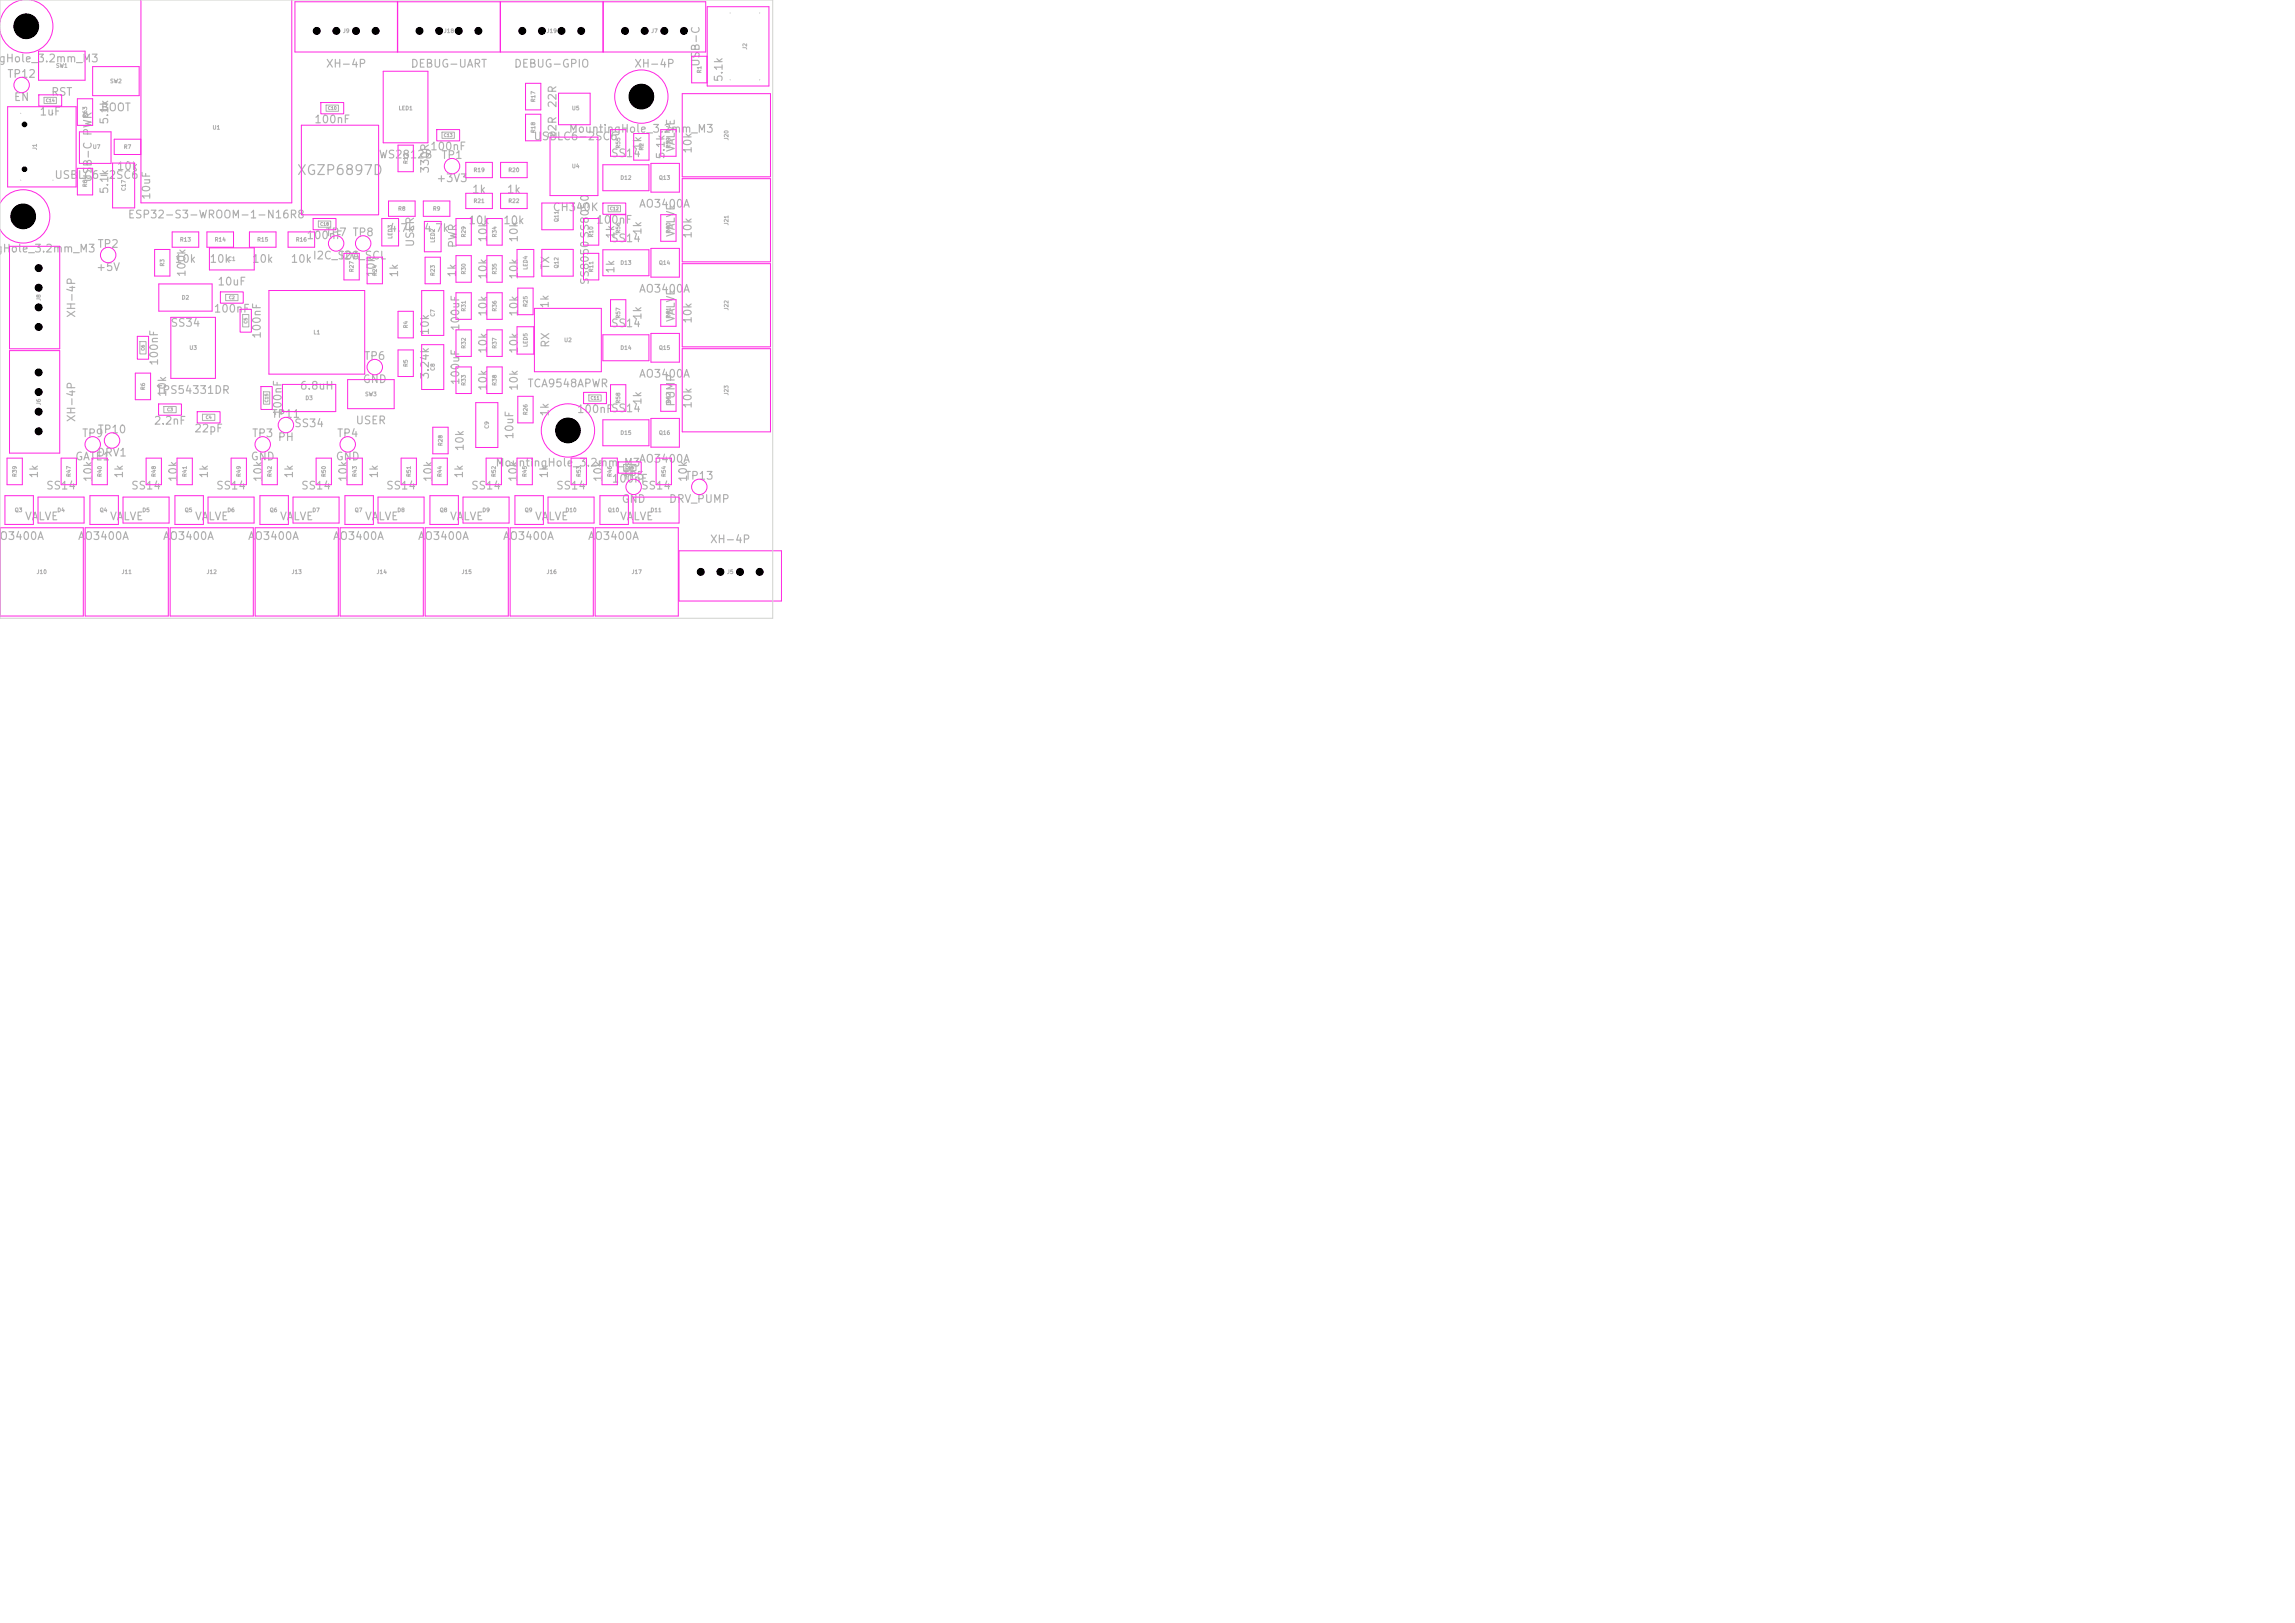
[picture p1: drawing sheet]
<svg xmlns="http://www.w3.org/2000/svg" width="297mm" height="210mm" viewBox="0 0 297 210" stroke-linecap="round" stroke-linejoin="round" font-family="sans-serif">
<defs><g id="words">
<text font-size="1.3" fill="#afafaf" x="38.3" y="23">XGZP6897D</text>
<g font-size="1" fill="#afafaf">
<text x="-.2" y="8.3">gHole_3.2mm_M3</text>
<text x=".9" y="10.3">TP12</text>
<text x="42.1" y="9">XH-4P</text>
<text x="53.1" y="9">DEBUG-UART</text>
<text x="66.4" y="9">DEBUG-GPIO</text>
<text x="82" y="9">XH-4P</text>
<text x="90.8" y="8.7" transform="rotate(-90 90.8 8.7)">USB-C</text>
<text x="93.7" y="10.7" transform="rotate(-90 93.7 10.7)">5.1k</text>
<text x="1.7" y="13.3">EN</text>
<text x="5" y="15.2">1uF</text>
<text x="6.5" y="12.6">RST</text>
<text x="13" y="14.6">BOOT</text>
<text x="14.2" y="16.2" transform="rotate(-90 14.2 16.2)">5.1k</text>
<text x="40.6" y="16.2">100nF</text>
<text x="72.2" y="14.1" transform="rotate(-90 72.2 14.1)">22R</text>
<text x="73.5" y="17.4">MountingHole_3.2mm_M3</text>
<text x="7" y="23.4">USBLC6-2SC6</text>
<text x="12.1" y="23.7" transform="rotate(-90 12.1 23.7)">USB-C PWR</text>
<text x="15" y="22.2">10k</text>
<text x="48.9" y="20.7">WS2812B</text>
<text x="55.6" y="19.7">100nF</text>
<text x="55.7" y="22.5" transform="rotate(-90 55.7 22.5)">330R</text>
<text x="56.4" y="23.8">+3V3</text>
<text x="57" y="20.8">TP1</text>
<text x="69" y="18.4">USBLC6-2SC6</text>
<text x="72.2" y="18.1" transform="rotate(-90 72.2 18.1)">22R</text>
<text x="79" y="20.6">SS14</text>
<text x="83.2" y="19.5" transform="rotate(-90 83.2 19.5)">1k</text>
<text x="86.2" y="20.7" transform="rotate(-90 86.2 20.7)">5.1k</text>
<text x="87.6" y="19.7" transform="rotate(-90 87.6 19.7)">VALVE</text>
<text x="89.7" y="20" transform="rotate(-90 89.7 20)">10k</text>
<text x="14.2" y="25.2" transform="rotate(-90 14.2 25.2)">5.1k</text>
<text x="16.5" y="28.5">ESP32-S3-WROOM-1-N16R8</text>
<text x="19.7" y="25.9" transform="rotate(-90 19.7 25.9)">10uF</text>
<text x="60.5" y="29.2">10k</text>
<text x="61" y="25.2">1k</text>
<text x="65" y="29.2">10k</text>
<text x="65.5" y="25.2">1k</text>
<text x="71.4" y="27.6">CH340K</text>
<text x="77.1" y="29.2">100nF</text>
<text x="82.6" y="27.1">AO3400A</text>
<text x="-.6" y="32.9">gHole_3.2mm_M3</text>
<text x="12.4" y="35.3">+5V</text>
<text x="12.5" y="32.3">TP2</text>
<text x="22.5" y="34.2">10k</text>
<text x="24.2" y="35.9" transform="rotate(-90 24.2 35.9)">100k</text>
<text x="27" y="34.2">10k</text>
<text x="32.5" y="34.2">10k</text>
<text x="37.5" y="34.2">10k</text>
<text x="39.6" y="31.2">100nF</text>
<text x="40.4" y="33.8">I2C_SDA</text>
<text x="42" y="30.8">TP7 TP8</text>
<text x="43.9" y="33.8">I2C_SCL</text>
<text x="48.7" y="36" transform="rotate(-90 48.7 36)">10k</text>
<text x="50.3" y="30.2">4.7k</text>
<text x="51.7" y="36" transform="rotate(-90 51.7 36)">1k</text>
<text x="53.8" y="32.1" transform="rotate(-90 53.8 32.1)">USER</text>
<text x="54.8" y="30.2">4.7k</text>
<text x="59.2" y="36" transform="rotate(-90 59.2 36)">1k</text>
<text x="59.3" y="32.2" transform="rotate(-90 59.3 32.2)">PWR</text>
<text x="63.2" y="31.5" transform="rotate(-90 63.2 31.5)">10k</text>
<text x="67.2" y="31.5" transform="rotate(-90 67.2 31.5)">10k</text>
<text x="71.3" y="35" transform="rotate(-90 71.3 35)">TX</text>
<text x="79" y="31.6">SS14</text>
<text x="79.7" y="35.5" transform="rotate(-90 79.7 35.5)">1k</text>
<text x="79.7" y="31" transform="rotate(-90 79.7 31)">1k</text>
<text x="83.2" y="30.5" transform="rotate(-90 83.2 30.5)">1k</text>
<text x="87.6" y="30.7" transform="rotate(-90 87.6 30.7)">VALVE</text>
<text x="89.7" y="31" transform="rotate(-90 89.7 31)">10k</text>
<text x="10" y="41.2" transform="rotate(-90 10 41.2)">XH-4P</text>
<text x="27.6" y="40.7">100nF</text>
<text x="28.1" y="37.2">10uF</text>
<text x="63.2" y="41.1" transform="rotate(-90 63.2 41.1)">10k</text>
<text x="63.2" y="36.3" transform="rotate(-90 63.2 36.3)">10k</text>
<text x="67.2" y="41.1" transform="rotate(-90 67.2 41.1)">10k</text>
<text x="67.2" y="36.3" transform="rotate(-90 67.2 36.3)">10k</text>
<text x="71.2" y="40" transform="rotate(-90 71.2 40)">1k</text>
<text x="76.4" y="37" transform="rotate(-90 76.4 37)">SS8050SS8050</text>
<text x="82.6" y="38.1">AO3400A</text>
<text x="83.2" y="41.5" transform="rotate(-90 83.2 41.5)">1k</text>
<text x="87.6" y="41.7" transform="rotate(-90 87.6 41.7)">VALVE</text>
<text x="89.7" y="42" transform="rotate(-90 89.7 42)">10k</text>
<text x="20.7" y="47.4" transform="rotate(-90 20.7 47.4)">100nF</text>
<text x="22" y="42.5">SS34</text>
<text x="34" y="43.9" transform="rotate(-90 34 43.9)">100nF</text>
<text x="47" y="46.8">TP6</text>
<text x="55.7" y="43.5" transform="rotate(-90 55.7 43.5)">10k</text>
<text x="59.7" y="42.9" transform="rotate(-90 59.7 42.9)">100uF</text>
<text x="63.2" y="45.9" transform="rotate(-90 63.2 45.9)">10k</text>
<text x="67.2" y="45.9" transform="rotate(-90 67.2 45.9)">10k</text>
<text x="71.3" y="45.1" transform="rotate(-90 71.3 45.1)">RX</text>
<text x="79" y="42.6">SS14</text>
<text x="20.2" y="51.2">TPS54331DR</text>
<text x="21.7" y="51.5" transform="rotate(-90 21.7 51.5)">10k</text>
<text x="36.7" y="53.9" transform="rotate(-90 36.7 53.9)">100nF</text>
<text x="38.7" y="50.7">6.8uH</text>
<text x="46.9" y="49.8">GND</text>
<text x="55.7" y="49.2" transform="rotate(-90 55.7 49.2)">3.24k</text>
<text x="59.7" y="49.9" transform="rotate(-90 59.7 49.9)">100uF</text>
<text x="63.2" y="50.7" transform="rotate(-90 63.2 50.7)">10k</text>
<text x="67.2" y="50.7" transform="rotate(-90 67.2 50.7)">10k</text>
<text x="68.2" y="50.4">TCA9548APWR</text>
<text x="71.2" y="54" transform="rotate(-90 71.2 54)">1k</text>
<text x="74.6" y="53.7">100nFSS14</text>
<text x="82.6" y="49.1">AO3400A</text>
<text x="83.2" y="52.5" transform="rotate(-90 83.2 52.5)">1k</text>
<text x="87.6" y="52.7" transform="rotate(-90 87.6 52.7)">PUMP</text>
<text x="89.7" y="53" transform="rotate(-90 89.7 53)">10k</text>
<text x="9.7" y="59.8">GATE1</text>
<text x="10" y="54.7" transform="rotate(-90 10 54.7)">XH-4P</text>
<text x="10.5" y="56.8">TP9</text>
<text x="12.5" y="59.3">DRV1</text>
<text x="12.6" y="56.3">TP10</text>
<text x="19.8" y="55.2">2.2nF</text>
<text x="25.1" y="56.2">22pF</text>
<text x="32.4" y="59.8">GND</text>
<text x="32.5" y="56.8">TP3</text>
<text x="35.1" y="54.3">TP11</text>
<text x="35.9" y="57.3">PH</text>
<text x="38" y="55.5">SS34</text>
<text x="43.4" y="59.8">GND</text>
<text x="43.5" y="56.8">TP4</text>
<text x="45.9" y="55.1">USER</text>
<text x="60.2" y="58.5" transform="rotate(-90 60.2 58.5)">10k</text>
<text x="66.7" y="56.9" transform="rotate(-90 66.7 56.9)">10uF</text>
<text x="5.1" y="62" transform="rotate(-90 5.1 62)">1k</text>
<text x="5.9" y="63.6">SS14</text>
<text x="12.1" y="62.5" transform="rotate(-90 12.1 62.5)">10k</text>
<text x="16.1" y="62" transform="rotate(-90 16.1 62)">1k</text>
<text x="16.9" y="63.6">SS14</text>
<text x="23.1" y="62.5" transform="rotate(-90 23.1 62.5)">10k</text>
<text x="27.1" y="62" transform="rotate(-90 27.1 62)">1k</text>
<text x="27.9" y="63.6">SS14</text>
<text x="34.1" y="62.5" transform="rotate(-90 34.1 62.5)">10k</text>
<text x="38.1" y="62" transform="rotate(-90 38.1 62)">1k</text>
<text x="38.9" y="63.6">SS14</text>
<text x="45.1" y="62.5" transform="rotate(-90 45.1 62.5)">10k</text>
<text x="49.1" y="62" transform="rotate(-90 49.1 62)">1k</text>
<text x="49.9" y="63.6">SS14</text>
<text x="56.1" y="62.5" transform="rotate(-90 56.1 62.5)">10k</text>
<text x="60.1" y="62" transform="rotate(-90 60.1 62)">1k</text>
<text x="60.9" y="63.6">SS14</text>
<text x="64" y="60.6">MountingHole_3.2mm_M3</text>
<text x="67.1" y="62.5" transform="rotate(-90 67.1 62.5)">10k</text>
<text x="71.1" y="62" transform="rotate(-90 71.1 62)">1k</text>
<text x="71.9" y="63.6">SS14</text>
<text x="78.1" y="62.5" transform="rotate(-90 78.1 62.5)">10k</text>
<text x="79.1" y="62.7">100nF</text>
<text x="80.4" y="65.3">GND</text>
<text x="80.5" y="62.3">TP5</text>
<text x="82.1" y="62" transform="rotate(-90 82.1 62)">1k</text>
<text x="82.6" y="60.1">AO3400A</text>
<text x="82.9" y="63.6">SS14</text>
<text x="86.5" y="65.3">DRV_PUMP</text>
<text x="88.6" y="62.3">TP13</text>
<text x="89.1" y="62.5" transform="rotate(-90 89.1 62.5)">10k</text>
<text x="-1" y="70.1">AO3400A</text>
<text x="3.2" y="67.6">VALVE</text>
<text x="10" y="70.1">AO3400A</text>
<text x="14.2" y="67.6">VALVE</text>
<text x="21" y="70.1">AO3400A</text>
<text x="25.2" y="67.6">VALVE</text>
<text x="32" y="70.1">AO3400A</text>
<text x="36.2" y="67.6">VALVE</text>
<text x="43" y="70.1">AO3400A</text>
<text x="47.2" y="67.6">VALVE</text>
<text x="54" y="70.1">AO3400A</text>
<text x="58.2" y="67.6">VALVE</text>
<text x="65" y="70.1">AO3400A</text>
<text x="69.2" y="67.6">VALVE</text>
<text x="76" y="70.1">AO3400A</text>
<text x="80.2" y="67.6">VALVE</text>
<text x="91.8" y="70.5">XH-4P</text>
</g>
<g font-size=".5" fill="#afafaf">
<text x="44.3" y="4.4">J9</text>
<text x="57.4" y="4.4">J18</text>
<text x="70.7" y="4.4">J19</text>
<text x="84.2" y="4.4">J7</text>
<text x="7.2" y="8.9">SW1</text>
<text x="14.2" y="10.9">SW2</text>
<text x="90.9" y="9.5" transform="rotate(-90 90.9 9.5)">R1</text>
<text x="96.8" y="6.5" transform="rotate(-90 96.8 6.5)">J2</text>
<text x="11.4" y="15.3" transform="rotate(-90 11.4 15.3)">R63</text>
<text x="27.5" y="16.9">U1</text>
<text x="51.5" y="14.4">LED1</text>
<text x="69.4" y="17.3" transform="rotate(-90 69.4 17.3)">R18</text>
<text x="69.4" y="13.3" transform="rotate(-90 69.4 13.3)">R17</text>
<text x="74" y="14.4">U5</text>
<text x="4.9" y="19.5" transform="rotate(-90 4.9 19.5)">J1</text>
<text x="12" y="19.4">U7</text>
<text x="16" y="19.4">R7</text>
<text x="52.9" y="21.3" transform="rotate(-90 52.9 21.3)">R12</text>
<text x="61.2" y="22.4">R19</text>
<text x="65.7" y="22.4">R20</text>
<text x="74" y="21.9">U4</text>
<text x="80.2" y="23.4">D12</text>
<text x="80.4" y="19.3" transform="rotate(-90 80.4 19.3)">R55</text>
<text x="83.4" y="19.5" transform="rotate(-90 83.4 19.5)">R2</text>
<text x="85.2" y="23.4">Q13</text>
<text x="86.9" y="19.3" transform="rotate(-90 86.9 19.3)">R59</text>
<text x="94.4" y="18.2" transform="rotate(-90 94.4 18.2)">J20</text>
<text x="11.4" y="24.3" transform="rotate(-90 11.4 24.3)">R64</text>
<text x="16.4" y="24.8" transform="rotate(-90 16.4 24.8)">C17</text>
<text x="51.5" y="27.4">R8</text>
<text x="56" y="27.4">R9</text>
<text x="61.2" y="26.4">R21</text>
<text x="65.7" y="26.4">R22</text>
<text x="72.4" y="28.8" transform="rotate(-90 72.4 28.8)">Q11</text>
<text x="94.4" y="29.2" transform="rotate(-90 94.4 29.2)">J21</text>
<text x="21.4" y="34.5" transform="rotate(-90 21.4 34.5)">R3</text>
<text x="23.2" y="31.4">R13</text>
<text x="27.7" y="31.4">R14</text>
<text x="29.5" y="33.9">C1</text>
<text x="33.2" y="31.4">R15</text>
<text x="38.2" y="31.4">R16</text>
<text x="45.9" y="35.3" transform="rotate(-90 45.9 35.3)">R27</text>
<text x="48.9" y="35.8" transform="rotate(-90 48.9 35.8)">R24</text>
<text x="50.9" y="31" transform="rotate(-90 50.9 31)">LED3</text>
<text x="56.4" y="35.8" transform="rotate(-90 56.4 35.8)">R23</text>
<text x="56.4" y="31.5" transform="rotate(-90 56.4 31.5)">LED2</text>
<text x="60.4" y="35.6" transform="rotate(-90 60.4 35.6)">R30</text>
<text x="60.4" y="30.8" transform="rotate(-90 60.4 30.8)">R29</text>
<text x="64.4" y="35.6" transform="rotate(-90 64.4 35.6)">R35</text>
<text x="64.4" y="30.8" transform="rotate(-90 64.4 30.8)">R34</text>
<text x="68.4" y="35" transform="rotate(-90 68.4 35)">LED4</text>
<text x="72.4" y="34.8" transform="rotate(-90 72.4 34.8)">Q12</text>
<text x="76.9" y="35.3" transform="rotate(-90 76.9 35.3)">R11</text>
<text x="76.9" y="30.8" transform="rotate(-90 76.9 30.8)">R10</text>
<text x="80.2" y="34.4">D13</text>
<text x="80.4" y="30.3" transform="rotate(-90 80.4 30.3)">R56</text>
<text x="85.2" y="34.4">Q14</text>
<text x="86.9" y="30.3" transform="rotate(-90 86.9 30.3)">R60</text>
<text x="5.4" y="39" transform="rotate(-90 5.4 39)">J8</text>
<text x="23.5" y="38.9">D2</text>
<text x="56.4" y="41" transform="rotate(-90 56.4 41)">C7</text>
<text x="60.4" y="40.4" transform="rotate(-90 60.4 40.4)">R31</text>
<text x="64.4" y="40.4" transform="rotate(-90 64.4 40.4)">R36</text>
<text x="68.4" y="39.8" transform="rotate(-90 68.4 39.8)">R25</text>
<text x="80.4" y="41.3" transform="rotate(-90 80.4 41.3)">R57</text>
<text x="86.9" y="41.3" transform="rotate(-90 86.9 41.3)">R61</text>
<text x="94.4" y="40.2" transform="rotate(-90 94.4 40.2)">J22</text>
<text x="24.4" y="45.4">U3</text>
<text x="40.5" y="43.4">L1</text>
<text x="52.9" y="47.5" transform="rotate(-90 52.9 47.5)">R5</text>
<text x="52.9" y="42.5" transform="rotate(-90 52.9 42.5)">R4</text>
<text x="60.4" y="45.2" transform="rotate(-90 60.4 45.2)">R32</text>
<text x="64.4" y="45.2" transform="rotate(-90 64.4 45.2)">R37</text>
<text x="68.4" y="45" transform="rotate(-90 68.4 45)">LED5</text>
<text x="72.9" y="44.4">U2</text>
<text x="80.2" y="45.4">D14</text>
<text x="85.2" y="45.4">Q15</text>
<text x="5.4" y="52.5" transform="rotate(-90 5.4 52.5)">J6</text>
<text x="18.9" y="50.5" transform="rotate(-90 18.9 50.5)">R6</text>
<text x="39.5" y="51.9">D3</text>
<text x="47.2" y="51.4">SW3</text>
<text x="56.4" y="48" transform="rotate(-90 56.4 48)">C8</text>
<text x="60.4" y="50" transform="rotate(-90 60.4 50)">R33</text>
<text x="64.4" y="50" transform="rotate(-90 64.4 50)">R38</text>
<text x="68.4" y="53.8" transform="rotate(-90 68.4 53.8)">R26</text>
<text x="80.4" y="52.3" transform="rotate(-90 80.4 52.3)">R58</text>
<text x="86.9" y="52.3" transform="rotate(-90 86.9 52.3)">R62</text>
<text x="94.4" y="51.2" transform="rotate(-90 94.4 51.2)">J23</text>
<text x="57.4" y="57.8" transform="rotate(-90 57.4 57.8)">R28</text>
<text x="63.4" y="55.5" transform="rotate(-90 63.4 55.5)">C9</text>
<text x="80.2" y="56.4">D15</text>
<text x="85.2" y="56.4">Q16</text>
<text x="2.3" y="61.8" transform="rotate(-90 2.3 61.8)">R39</text>
<text x="9.3" y="61.8" transform="rotate(-90 9.3 61.8)">R47</text>
<text x="13.3" y="61.8" transform="rotate(-90 13.3 61.8)">R40</text>
<text x="20.3" y="61.8" transform="rotate(-90 20.3 61.8)">R48</text>
<text x="24.3" y="61.8" transform="rotate(-90 24.3 61.8)">R41</text>
<text x="31.3" y="61.8" transform="rotate(-90 31.3 61.8)">R49</text>
<text x="35.3" y="61.8" transform="rotate(-90 35.3 61.8)">R42</text>
<text x="42.3" y="61.8" transform="rotate(-90 42.3 61.8)">R50</text>
<text x="46.3" y="61.8" transform="rotate(-90 46.3 61.8)">R43</text>
<text x="53.3" y="61.8" transform="rotate(-90 53.3 61.8)">R51</text>
<text x="57.3" y="61.8" transform="rotate(-90 57.3 61.8)">R44</text>
<text x="64.3" y="61.8" transform="rotate(-90 64.3 61.8)">R52</text>
<text x="68.3" y="61.8" transform="rotate(-90 68.3 61.8)">R45</text>
<text x="75.3" y="61.8" transform="rotate(-90 75.3 61.8)">R53</text>
<text x="79.3" y="61.8" transform="rotate(-90 79.3 61.8)">R46</text>
<text x="86.3" y="61.8" transform="rotate(-90 86.3 61.8)">R54</text>
<text x="1.8" y="66.4">Q3</text>
<text x="7.4" y="66.4">D4</text>
<text x="12.9" y="66.4">Q4</text>
<text x="18.4" y="66.4">D5</text>
<text x="23.9" y="66.4">Q5</text>
<text x="29.4" y="66.4">D6</text>
<text x="34.8" y="66.4">Q6</text>
<text x="40.4" y="66.4">D7</text>
<text x="45.9" y="66.4">Q7</text>
<text x="51.4" y="66.4">D8</text>
<text x="56.9" y="66.4">Q8</text>
<text x="62.4" y="66.4">D9</text>
<text x="67.8" y="66.4">Q9</text>
<text x="73.1" y="66.4">D10</text>
<text x="78.6" y="66.4">Q10</text>
<text x="84.1" y="66.4">D11</text>
<text x="4.7" y="74.4">J10</text>
<text x="15.7" y="74.4">J11</text>
<text x="26.7" y="74.4">J12</text>
<text x="37.7" y="74.4">J13</text>
<text x="48.7" y="74.4">J14</text>
<text x="59.7" y="74.4">J15</text>
<text x="70.7" y="74.4">J16</text>
<text x="81.7" y="74.4">J17</text>
<text x="94" y="74.4">J5</text>
</g>
<g font-size=".4" fill="#afafaf">
<text x="5.9" y="13.3">C14</text>
<text x="42.4" y="14.3">C10</text>
<text x="57.4" y="17.8">C13</text>
<text x="41.4" y="29.3">C18</text>
<text x="78.9" y="27.3">C12</text>
<text x="29.6" y="38.8">C2</text>
<text x="32.1" y="41.9" transform="rotate(-90 32.1 41.9)">C5</text>
<text x="18.8" y="45.4" transform="rotate(-90 18.8 45.4)">C6</text>
<text x="21.6" y="53.3">C3</text>
<text x="34.8" y="52.1" transform="rotate(-90 34.8 52.1)">C15</text>
<text x="76.4" y="51.8">C11</text>
<text x="26.6" y="54.3">C4</text>
<text x="80.9" y="60.8">C16</text>
</g>
</g></defs>
<g fill="none" stroke="#afafaf" stroke-width=".13">
<path d="M5.7 12.6h1.6v.8h-1.6zM42.2 13.6h1.6v.8h-1.6zM57.2 17.1h1.6v.8h-1.6zM29.2 38.1h1.6v.8h-1.6zM41.2 28.6h1.6v.8h-1.6zM78.7 26.6h1.6v.8h-1.6zM18.1 44.2h.8v1.6h-.8zM21.2 52.6h1.6v.8h-1.6zM26.2 53.6h1.6v.8h-1.6zM31.4 40.7h.8v1.6h-.8zM34.1 50.7h.8v1.6h-.8zM76.2 51.1h1.6v.8h-1.6z"/>
<path d="M80.7 60.1h1.6v.8h-1.6z"/>
</g>
<g fill="none" stroke="#ff26e2" stroke-width=".13">
<path d="M18.2 -.1v26.4h19.6v-26.3M1 13.8h8.8v10.4h-8.8zM5 6.6h6v3.8h-6zM5 12.3h3v1.4h-3zM10 12.8h2v3.4h-2zM10.3 17.1h4.1v4h-4.1zM12 8.6h6v3.8h-6zM14.8 18h3.4v2h-3.4zM38.2 .2h13.2v6.5h-13.2zM39 16.2h10v11.6h-10zM41.5 13.3h3v1.4h-3zM49.6 9.2h5.8v9.3h-5.8z"/>
<path d="M51.5 .2h13.2v6.5h-13.2zM51.5 18.8h2v3.4h-2zM56.5 16.8h3v1.4h-3zM64.8 .2h13.2v6.5h-13.2zM68 14.8h2v3.4h-2zM68 10.8h2v3.4h-2zM71.2 17.7h6.2v7.6h-6.2zM72.3 12.1h4.1v4h-4.1zM78.1 .2h13.2v6.5h-13.2zM79 16.8h2v3.4h-2zM82 17.3h2v3.4h-2zM85.5 16.8h2v3.4h-2z"/>
<path d="M88.3 12.1h11.4v10.8h-11.4zM89.5 7.3h2v3.4h-2zM91.5 .9h8v10.2h-8zM0 26.4a3.4 3.4 0 0 1 5.2-1.1 3.4 3.4 0 0 1 0 5.4 3.4 3.4 0 0 1-5.2-1.1M1.2 31.9h6.5v13.2h-6.5zM10 21.8h2v3.4h-2zM14.6 21.1h2.8v5.8h-2.8zM20 32.3h2v3.4h-2zM20.5 36.7h7v3.6h-7zM22.3 30h3.4v2h-3.4zM26.8 30h3.4v2h-3.4zM27.1 32.1h5.8v2.8h-5.8z"/>
<path d="M28.5 37.8h3v1.4h-3zM32.3 30h3.4v2h-3.4zM34.8 37.6h12.4v10.8h-12.4zM37.3 30h3.4v2h-3.4zM40.5 28.3h3v1.4h-3zM44.5 32.8h2v3.4h-2zM47.5 33.3h2v3.4h-2zM49.4 28.3h2.2v3.5h-2.2zM50.3 26h3.4v2h-3.4zM54.6 37.6h2.8v5.8h-2.8zM54.8 26h3.4v2h-3.4zM54.9 28.7h2.2v3.9h-2.2z"/>
<path d="M55 33.3h2v3.4h-2zM59 37.9h2v3.4h-2zM59 28.3h2v3.4h-2zM59 33.1h2v3.4h-2zM60.3 25h3.4v2h-3.4zM60.3 21h3.4v2h-3.4zM63 37.9h2v3.4h-2zM63 28.3h2v3.4h-2zM63 33.1h2v3.4h-2zM64.8 25h3.4v2h-3.4zM64.8 21h3.4v2h-3.4zM66.9 32.3h2.2v3.5h-2.2z"/>
<path d="M67 37.3h2v3.4h-2zM69.2 39.9h8.6v8.2h-8.6zM70.1 26.3h4.1v3.4h-4.1zM70.1 32.3h4.1v3.4h-4.1zM75.5 28.3h2v3.4h-2zM75.5 32.8h2v3.4h-2zM78 26.3h3v1.4h-3zM78 32.3h6v3.4h-6zM78 21.3h6v3.4h-6zM79 27.8h2v3.4h-2zM79 38.8h2v3.4h-2zM84.2 32.1h3.7v3.8h-3.7z"/>
<path d="M84.2 21.1h3.7v3.8h-3.7zM85.5 27.8h2v3.4h-2zM85.5 38.8h2v3.4h-2zM88.3 23.1h11.4v10.8h-11.4zM88.3 34.1h11.4v10.8h-11.4zM.9 59.3h2v3.4h-2zM1.2 45.4h6.5v13.2h-6.5zM7.9 59.3h2v3.4h-2zM11.9 59.3h2v3.4h-2zM17.5 48.3h2v3.4h-2zM17.8 43.5h1.4v3h-1.4zM18.9 59.3h2v3.4h-2z"/>
<path d="M20.5 52.3h3v1.4h-3zM22.1 41.1h5.8v7.9h-5.8zM22.9 59.3h2v3.4h-2zM25.5 53.3h3v1.4h-3zM29.9 59.3h2v3.4h-2zM31.1 40h1.4v3h-1.4zM33.8 50h1.4v3h-1.4zM33.9 59.3h2v3.4h-2zM36.5 49.7h6.9v3.6h-6.9zM40.9 59.3h2v3.4h-2zM44.9 59.3h2v3.4h-2zM45 49.1h6v3.8h-6z"/>
<path d="M51.5 40.3h2v3.4h-2zM51.5 45.3h2v3.4h-2zM51.9 59.3h2v3.4h-2zM54.6 44.6h2.8v5.8h-2.8zM55.9 59.3h2v3.4h-2zM56 55.3h2v3.4h-2zM59 42.7h2v3.4h-2zM59 47.5h2v3.4h-2zM61.6 52.1h2.8v5.8h-2.8zM62.9 59.3h2v3.4h-2zM63 42.7h2v3.4h-2zM63 47.5h2v3.4h-2z"/>
<path d="M66.9 42.3h2.2v3.5h-2.2zM66.9 59.3h2v3.4h-2zM67 51.3h2v3.4h-2zM73.9 59.3h2v3.4h-2zM75.5 50.8h3v1.4h-3zM77.9 59.3h2v3.4h-2zM78 43.3h6v3.4h-6zM78 54.3h6v3.4h-6zM79 49.8h2v3.4h-2zM80 59.8h3v1.4h-3zM84.2 43.1h3.7v3.8h-3.7zM84.2 54.1h3.7v3.8h-3.7z"/>
<path d="M84.9 59.3h2v3.4h-2zM85.5 49.8h2v3.4h-2zM88.3 45.1h11.4v10.8h-11.4zM0 68.3h10.8v11.4h-10.8zM.6 64.1h3.7v3.8h-3.7zM4.9 64.3h6v3.4h-6zM11 68.3h10.8v11.4h-10.8zM11.6 64.1h3.7v3.8h-3.7zM15.9 64.3h6v3.4h-6zM22 68.3h10.8v11.4h-10.8zM22.6 64.1h3.7v3.8h-3.7zM26.9 64.3h6v3.4h-6z"/>
<path d="M33 68.3h10.8v11.4h-10.8zM33.6 64.1h3.7v3.8h-3.7zM37.9 64.3h6v3.4h-6zM44 68.3h10.8v11.4h-10.8zM44.6 64.1h3.7v3.8h-3.7zM48.9 64.3h6v3.4h-6zM55 68.3h10.8v11.4h-10.8zM55.6 64.1h3.7v3.8h-3.7zM59.9 64.3h6v3.4h-6zM66 68.3h10.8v11.4h-10.8zM66.6 64.1h3.7v3.8h-3.7zM70.9 64.3h6v3.4h-6z"/>
<path d="M77 68.3h10.8v11.4h-10.8zM77.6 64.1h3.7v3.8h-3.7zM81.9 64.3h6v3.4h-6zM87.9 71.3h13.2v6.5h-13.2z"/>
<circle cx="2.8" cy="11" r="1"/>
<circle cx="3.4" cy="3.4" r="3.5"/>
<circle cx="83" cy="12.5" r="3.4"/>
<circle cx="14" cy="33" r="1"/>
<circle cx="43.5" cy="31.5" r="1"/>
<circle cx="47" cy="31.5" r="1"/>
<circle cx="58.5" cy="21.5" r="1"/>
<circle cx="12" cy="57.5" r="1"/>
<circle cx="14.5" cy="57" r="1"/>
<circle cx="34" cy="57.5" r="1"/>
<circle cx="37" cy="55" r="1"/>
<circle cx="45" cy="57.5" r="1"/>
<circle cx="48.5" cy="47.5" r="1"/>
<circle cx="73.5" cy="55.7" r="3.4"/>
<circle cx="82" cy="63" r="1"/>
<circle cx="90.5" cy="63" r="1"/>
</g>
<path d="M0 0h100v80h-100z" fill="none" stroke="#d0d2cd" stroke-width=".13"/>
<g fill="#000" stroke="#000" stroke-width=".13">
<circle cx="2.7" cy="14.7" r="0"/>
<circle cx="3.2" cy="16.1" r=".3"/>
<circle cx="3.4" cy="3.4" r="1.6"/>
<circle cx="6.8" cy="14.7" r="0"/>
<circle cx="41" cy="4" r=".45"/>
<circle cx="43.5" cy="4" r=".45"/>
<circle cx="46.1" cy="4" r=".45"/>
<circle cx="48.6" cy="4" r=".45"/>
<circle cx="54.3" cy="4" r=".45"/>
<circle cx="56.8" cy="4" r=".45"/>
<circle cx="59.4" cy="4" r=".45"/>
<circle cx="61.9" cy="4" r=".45"/>
<circle cx="67.6" cy="4" r=".45"/>
<circle cx="70.1" cy="4" r=".45"/>
<circle cx="72.7" cy="4" r=".45"/>
<circle cx="75.2" cy="4" r=".45"/>
<circle cx="80.9" cy="4" r=".45"/>
<circle cx="83" cy="12.5" r="1.6"/>
<circle cx="83.4" cy="4" r=".45"/>
<circle cx="86" cy="4" r=".45"/>
<circle cx="88.5" cy="4" r=".45"/>
<circle cx="94.5" cy="1.7" r=".01"/>
<circle cx="94.5" cy="10.3" r=".01"/>
<circle cx="98.3" cy="1.7" r=".01"/>
<circle cx="98.3" cy="10.3" r=".01"/>
<circle cx="2.7" cy="23.3" r="0"/>
<circle cx="3" cy="28" r="1.6"/>
<circle cx="3.2" cy="21.9" r=".3"/>
<circle cx="5" cy="34.7" r=".45"/>
<circle cx="5" cy="39.8" r=".45"/>
<circle cx="5" cy="37.2" r=".45"/>
<circle cx="6.8" cy="23.3" r="0"/>
<circle cx="5" cy="55.8" r=".45"/>
<circle cx="5" cy="42.3" r=".45"/>
<circle cx="5" cy="53.3" r=".45"/>
<circle cx="5" cy="50.7" r=".45"/>
<circle cx="5" cy="48.2" r=".45"/>
<circle cx="73.5" cy="55.7" r="1.6"/>
<circle cx="90.7" cy="74" r=".45"/>
<circle cx="93.2" cy="74" r=".45"/>
<circle cx="95.8" cy="74" r=".45"/>
<circle cx="98.3" cy="74" r=".45"/>
</g>
<use href="#words"/>
</svg>
